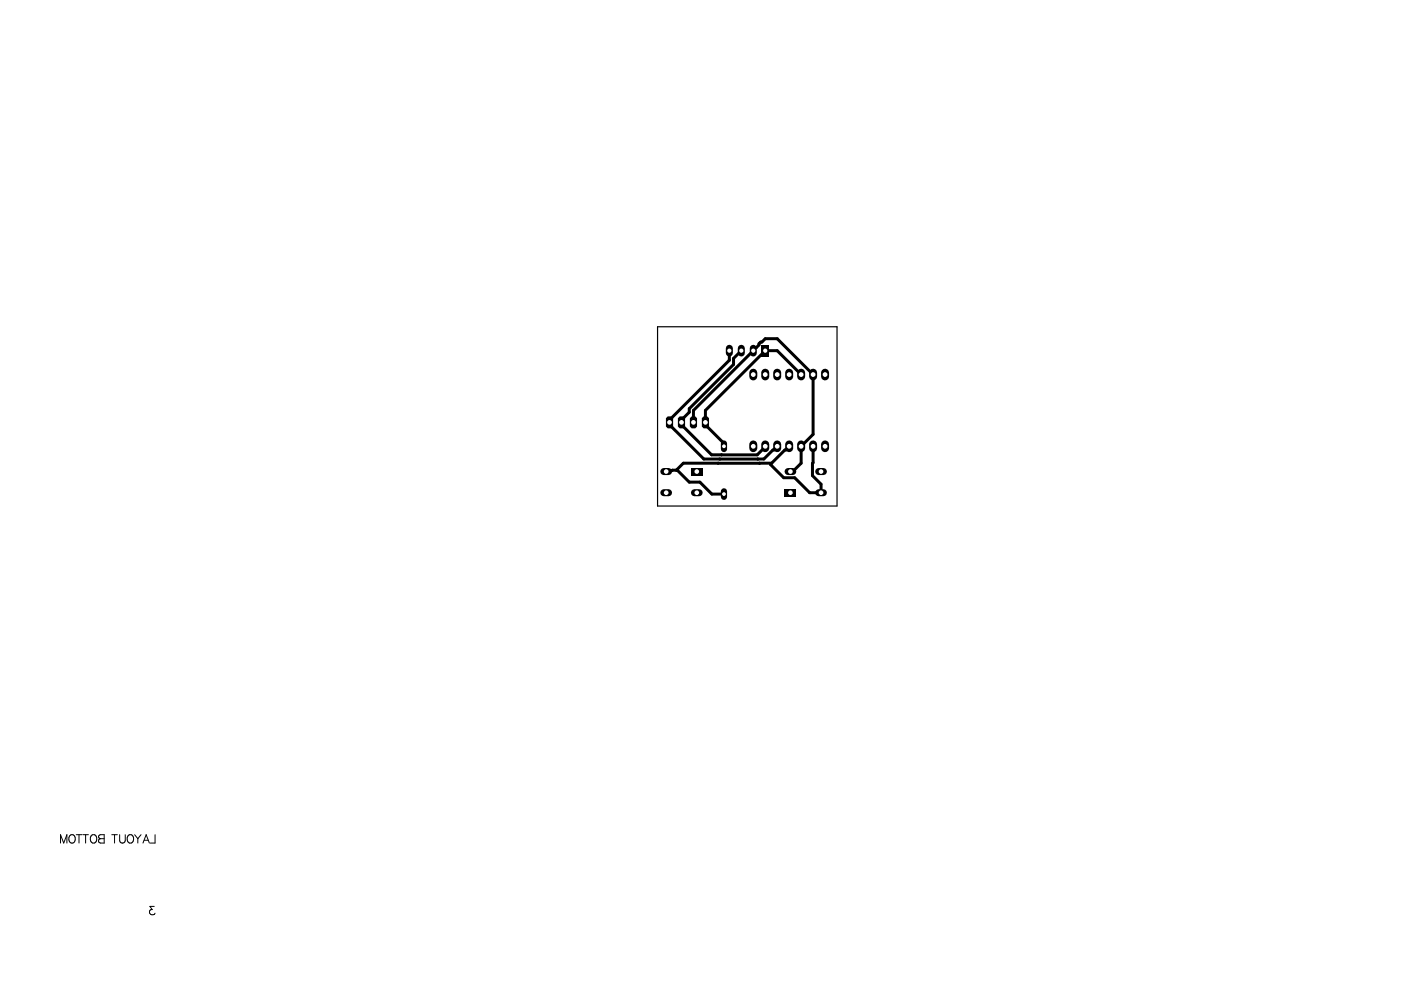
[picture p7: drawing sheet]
<svg xmlns="http://www.w3.org/2000/svg" width="297mm" height="210mm" viewBox="0 0 297 210" stroke-linecap="round" stroke-linejoin="round" font-family="sans-serif">
<path d="M154.6 74.3v2.1l-12.6 12.6v1.1l7.2 7.2h12.8l2.8-2.7M157.2 74.3l-1.7 1.7v1.3l-9.4 9.4v.7l-1.6 1.6v1.1l6.4 6.3h9.6l1.7-1.8M169.9 79.4l-5.1-5.1h-2.6l-12.6 12.7v3.1l3.9 3.9v.6M141.2 100l.2-.2 2.2-.1 2.5 2.5h2.3l2.5 2.6h2.6M147 89.6v-2.6l12.7-12.7v-.2l1.2-1v-.2l.4-.4h.2l.7-.7h2.6l7.6 7.6v12.7l-2.5 2.5v3.6l-1.8 1.8h-.5M152.2 98.2h.1M152.6 97.3h.1M160.7 97.3h.1M161 98.2h.1M163.6 98.2h-18.7l-1.5 1.5M167.3 94.6l-4 3.9 2.9 2.8h2.3l3.2 3.2h2.4v-1.8l-1.8-1.9 .1-6.2" fill="none" stroke="#000" stroke-width=".63"/>
<g fill="none" stroke="#000" stroke-width=".21">
<path d="M12.8 178.7v-1.7l.7 1.7 .7-1.7v1.7M14.8 177.2a.65 .65 0 0 1 .7-.2 .65 .65 0 0 1 .5 .7v.4a.68 .68 0 0 1-.7 .7 .68 .68 0 0 1-.7-.7zM16.2 177h1.1M16.8 177v1.7M17.6 177h1.1M18.1 177v1.7M19.3 177.2a.65 .65 0 0 1 .8-.2 .65 .65 0 0 1 .4 .7v.4a.68 .68 0 0 1-.7 .7 .68 .68 0 0 1-.6-.7zM21 177.1l.3-.1h.8v1.7h-.8a.47 .47 0 0 1-.4-.4 .47 .47 0 0 1 .4-.5l-.3-.1zM21.3 177.8h.8M23.7 177h1.2M24.3 177v1.7M25.4 177v1.2a.6 .6 0 0 0 .6 .6 .6 .6 0 0 0 .6-.6v-1.2"/>
<path d="M27.1 177.2a.65 .65 0 0 1 .8-.2 .65 .65 0 0 1 .4 .7v.4a.68 .68 0 0 1-.7 .7 .68 .68 0 0 1-.6-.7zM28.5 177l.7 .8M29.2 177.8v.9M29.9 177l-.7 .8M30.3 178.7l.7-1.7 .7 1.7M30.6 178.2h.8M32.9 177v1.7h-1M32.7 192.2h-.9l.5 .7a.59 .59 0 0 0-.5 .9 .59 .59 0 0 0 1.1-.2"/>
</g>
<path d="M174.9 79v.8" fill="none" stroke="#000" stroke-width="1.7"/>
<circle cx="174.9" cy="79.4" r=".51" fill="#fff"/>
<path d="M174.9 94.2v.8" fill="none" stroke="#000" stroke-width="1.7"/>
<circle cx="174.9" cy="94.6" r=".51" fill="#fff"/>
<path d="M173.6 104.5h1" fill="none" stroke="#000" stroke-width="1.5"/>
<circle cx="174.1" cy="104.5" r=".49" fill="#fff"/>
<path d="M173.6 100h1" fill="none" stroke="#000" stroke-width="1.5"/>
<circle cx="174.1" cy="100" r=".49" fill="#fff"/>
<circle cx="172.4" cy="73" r=".76" fill="#000"/>
<circle cx="172.4" cy="73" r="1.5" fill="#fff"/>
<path d="M172.4 94.2v.8" fill="none" stroke="#000" stroke-width="1.7"/>
<circle cx="172.4" cy="94.6" r=".51" fill="#fff"/>
<path d="M172.4 79v.8" fill="none" stroke="#000" stroke-width="1.7"/>
<circle cx="172.4" cy="79.4" r=".51" fill="#fff"/>
<path d="M169.9 94.2v.8" fill="none" stroke="#000" stroke-width="1.7"/>
<circle cx="169.9" cy="94.6" r=".51" fill="#fff"/>
<path d="M169.9 79v.8" fill="none" stroke="#000" stroke-width="1.7"/>
<circle cx="169.9" cy="79.4" r=".51" fill="#fff"/>
<path d="M164.8 94.2v.8" fill="none" stroke="#000" stroke-width="1.7"/>
<circle cx="164.8" cy="94.6" r=".51" fill="#fff"/>
<path d="M167.1 100h1" fill="none" stroke="#000" stroke-width="1.5"/>
<circle cx="167.6" cy="100" r=".49" fill="#fff"/>
<path d="M167.3 94.2v.8" fill="none" stroke="#000" stroke-width="1.7"/>
<circle cx="167.3" cy="94.6" r=".51" fill="#fff"/>
<path d="M167.3 79v.8" fill="none" stroke="#000" stroke-width="1.7"/>
<circle cx="167.3" cy="79.4" r=".51" fill="#fff"/>
<path d="M164.8 79v.8" fill="none" stroke="#000" stroke-width="1.7"/>
<circle cx="164.8" cy="79.4" r=".51" fill="#fff"/>
<path d="M166.3 103.7h2.5v1.5h-2.5z" fill-rule="evenodd" fill="#000"/>
<circle cx="167.6" cy="104.5" r=".49" fill="#fff"/>
<path d="M162.2 79v.8" fill="none" stroke="#000" stroke-width="1.7"/>
<circle cx="162.2" cy="79.4" r=".51" fill="#fff"/>
<path d="M140.7 104.5h1" fill="none" stroke="#000" stroke-width="1.5"/>
<circle cx="141.2" cy="104.5" r=".49" fill="#fff"/>
<path d="M147.2 104.5h1" fill="none" stroke="#000" stroke-width="1.5"/>
<circle cx="147.7" cy="104.5" r=".49" fill="#fff"/>
<circle cx="157.6" cy="102.2" r=".76" fill="#000"/>
<circle cx="157.6" cy="102.2" r="1.5" fill="#fff"/>
<path d="M140.7 100h1" fill="none" stroke="#000" stroke-width="1.5"/>
<circle cx="141.2" cy="100" r=".49" fill="#fff"/>
<path d="M146.5 99.2h2.5v1.5h-2.5z" fill-rule="evenodd" fill="#000"/>
<circle cx="147.7" cy="100" r=".49" fill="#fff"/>
<path d="M153.5 104.2v1.1" fill="none" stroke="#000" stroke-width="1.3"/>
<circle cx="153.5" cy="104.8" r=".4" fill="#fff"/>
<path d="M162.2 94.2v.8" fill="none" stroke="#000" stroke-width="1.7"/>
<circle cx="162.2" cy="94.6" r=".51" fill="#fff"/>
<path d="M159.7 94.2v.8" fill="none" stroke="#000" stroke-width="1.7"/>
<circle cx="159.7" cy="94.6" r=".51" fill="#fff"/>
<path d="M148.8 88.7l.4-.4h.7l.4 .4v1.7l-.4 .4h-.7l-.4-.4z" fill-rule="evenodd" fill="#000"/>
<circle cx="149.6" cy="89.6" r=".5" fill="#fff"/>
<path d="M146.3 88.7l.3-.4h.8l.4 .4v1.7l-.4 .4h-.8l-.3-.4z" fill-rule="evenodd" fill="#000"/>
<circle cx="147" cy="89.6" r=".5" fill="#fff"/>
<path d="M143.7 88.7l.4-.4h.8l.4 .4v1.7l-.4 .4h-.8l-.4-.4z" fill-rule="evenodd" fill="#000"/>
<circle cx="144.5" cy="89.6" r=".5" fill="#fff"/>
<path d="M141.2 88.7l.4-.4h.7l.4 .4v1.7l-.4 .4h-.7l-.4-.4z" fill-rule="evenodd" fill="#000"/>
<circle cx="142" cy="89.6" r=".5" fill="#fff"/>
<path d="M153.5 94v1.2" fill="none" stroke="#000" stroke-width="1.3"/>
<circle cx="153.5" cy="94.6" r=".4" fill="#fff"/>
<path d="M159.7 79v.8" fill="none" stroke="#000" stroke-width="1.7"/>
<circle cx="159.7" cy="79.4" r=".51" fill="#fff"/>
<path d="M161.5 73.1h1.5v2.5h-1.5z" fill-rule="evenodd" fill="#000"/>
<circle cx="162.2" cy="74.3" r=".45" fill="#fff"/>
<path d="M159.7 73.9v.9" fill="none" stroke="#000" stroke-width="1.5"/>
<circle cx="159.7" cy="74.3" r=".45" fill="#fff"/>
<path d="M157.2 73.9v.9" fill="none" stroke="#000" stroke-width="1.5"/>
<circle cx="157.2" cy="74.3" r=".45" fill="#fff"/>
<path d="M154.6 73.9v.9" fill="none" stroke="#000" stroke-width="1.5"/>
<circle cx="154.6" cy="74.3" r=".45" fill="#fff"/>
<circle cx="144.5" cy="73" r=".76" fill="#000"/>
<circle cx="144.5" cy="73" r="1.5" fill="#fff"/>
<path d="M139.4 69.3h38.1v38h-38.1z" fill="none" stroke="#000" stroke-width=".25"/>
</svg>
